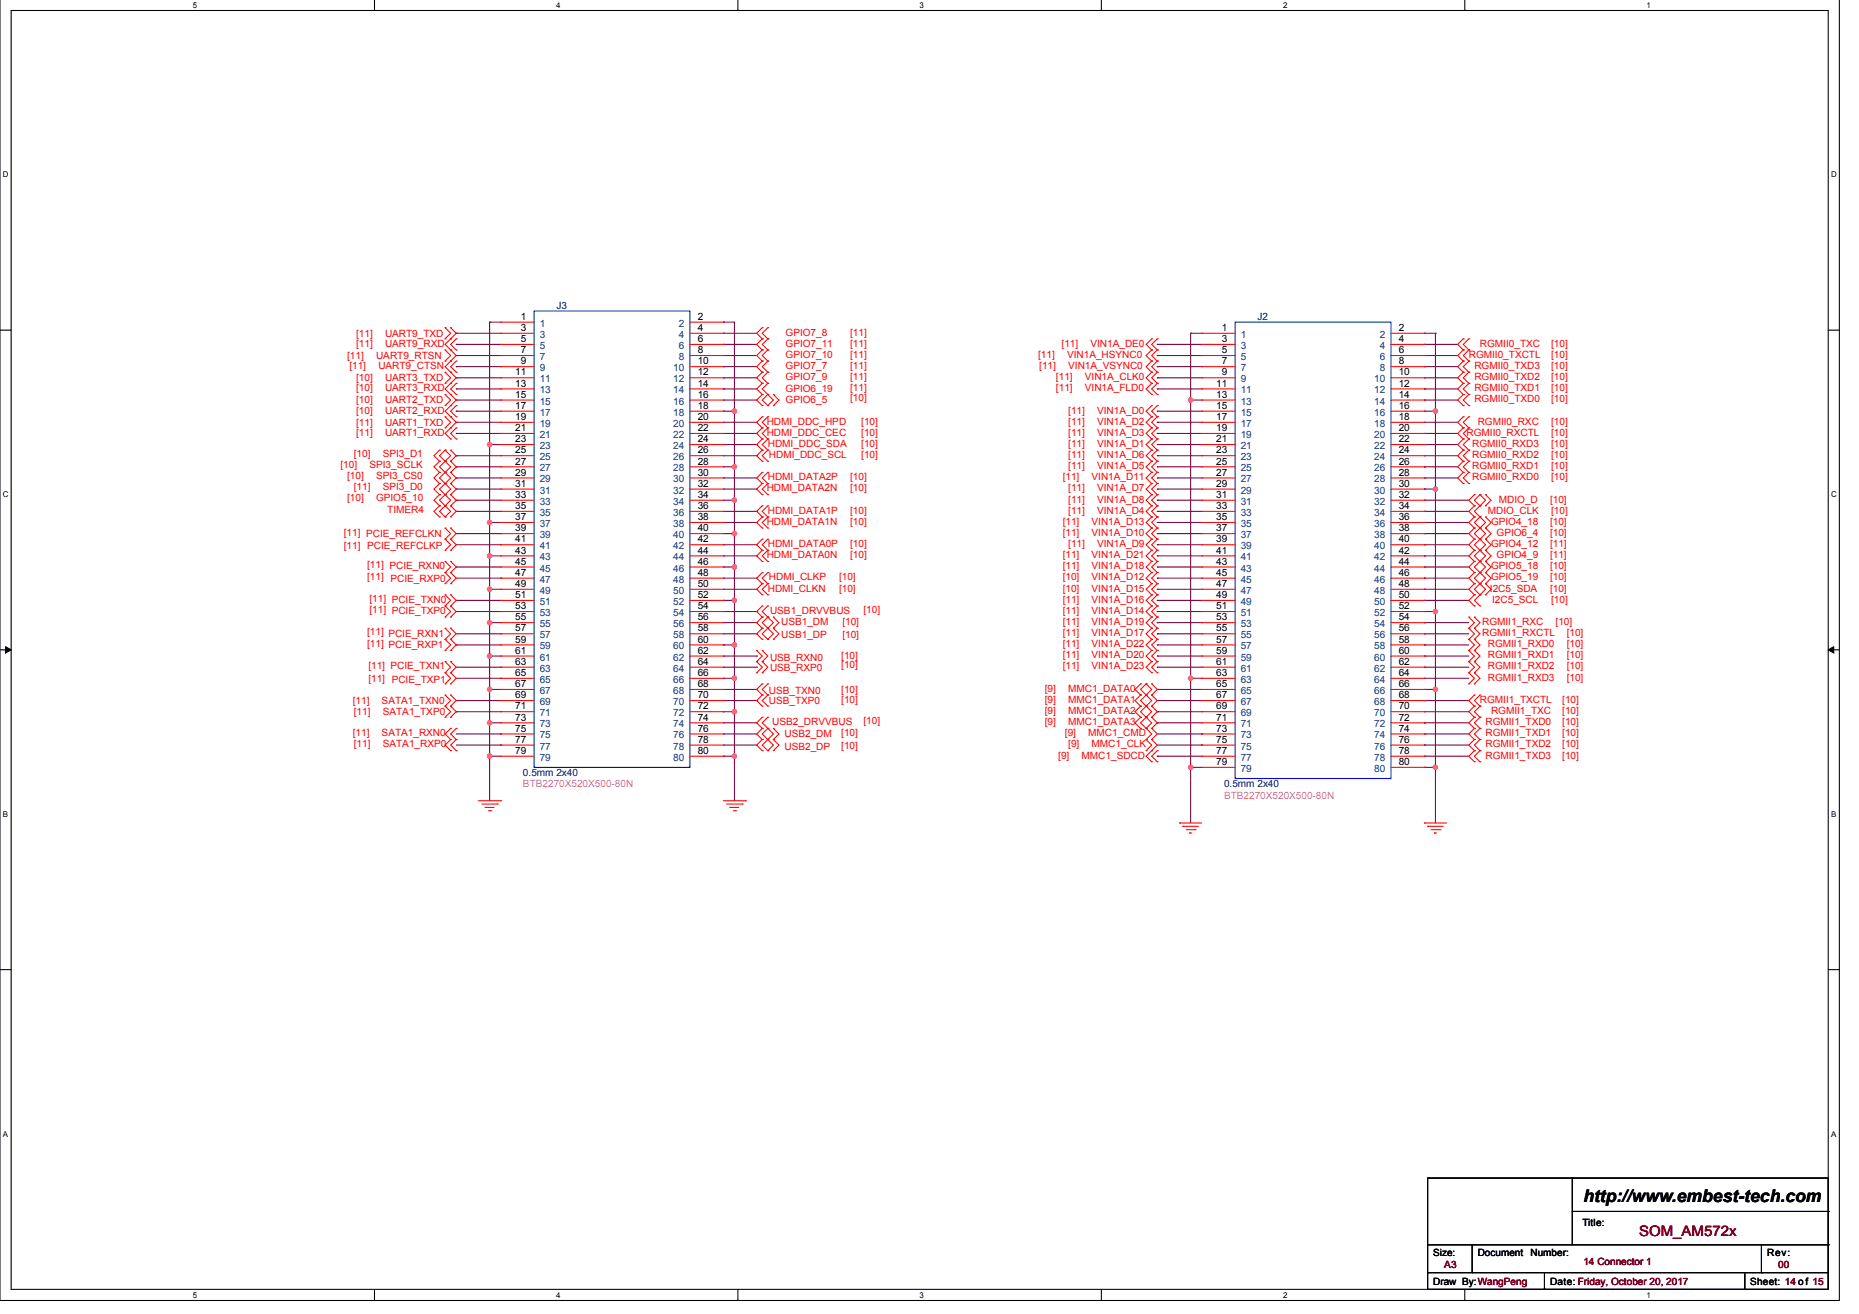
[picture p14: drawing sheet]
<svg xmlns="http://www.w3.org/2000/svg" width="297mm" height="210mm" viewBox="0 0 297 210" stroke-linecap="round" stroke-linejoin="round" font-family="sans-serif">
<defs><g id="words">
<text font-size="2.8" x="253" y="192">http://www.embest-tech.com</text>
<text font-size="2.3" fill="#800000" x="261.9" y="197.4">SOM_AM572x</text>
<g font-size="1.6" fill="#f00">
<text x="56.9" y="53.8">[11]</text>
<text x="61.5" y="53.8">UART9_TXD</text>
<text x="125.5" y="53.6">GPIO7_8</text>
<text x="135.8" y="53.6">[11]</text>
<text x="55.5" y="57.3">[11]</text>
<text x="55.8" y="58.9">[11]</text>
<text x="56.9" y="55.4">[11]</text>
<text x="60.1" y="57.3">UART9_RTSN</text>
<text x="60.5" y="58.9">UART9_CTSN</text>
<text x="61.5" y="55.4">UART9_RXD</text>
<text x="125.5" y="57.2">GPIO7_10</text>
<text x="125.5" y="58.9">GPIO7_7</text>
<text x="125.5" y="55.4">GPIO7_11</text>
<text x="135.8" y="57.2">[11]</text>
<text x="135.8" y="58.9">[11]</text>
<text x="135.8" y="55.4">[11]</text>
<text x="165.9" y="57.2">[11]</text>
<text x="166.1" y="58.9">[11]</text>
<text x="169.6" y="55.4">[11]</text>
<text x="170.5" y="57.2">VIN1A_HSYNC0</text>
<text x="170.7" y="58.9">VIN1A_VSYNC0</text>
<text x="174.2" y="55.4">VIN1A_DE0</text>
<text x="234.7" y="57.2">RGMII0_TXCTL</text>
<text x="235.6" y="58.9">RGMII0_TXD3</text>
<text x="236.5" y="55.4">RGMII0_TXC</text>
<text x="247.9" y="55.4">[10]</text>
<text x="247.9" y="58.9">[10]</text>
<text x="247.9" y="57.2">[10]</text>
<text x="56.9" y="62.5">[10]</text>
<text x="56.9" y="64.5">[10]</text>
<text x="56.9" y="60.9">[10]</text>
<text x="61.5" y="62.5">UART3_RXD</text>
<text x="61.5" y="64.5">UART2_TXD</text>
<text x="61.5" y="60.9">UART3_TXD</text>
<text x="125.5" y="60.7">GPIO7_9</text>
<text x="125.5" y="62.7">GPIO6_19</text>
<text x="125.5" y="64.5">GPIO6_5</text>
<text x="135.8" y="60.7">[11]</text>
<text x="135.8" y="62.5">[11]</text>
<text x="135.8" y="64.1">[10]</text>
<text x="168.7" y="60.7">[11]</text>
<text x="168.7" y="62.5">[11]</text>
<text x="173.4" y="60.7">VIN1A_CLK0</text>
<text x="173.4" y="62.5">VIN1A_FLD0</text>
<text x="235.6" y="60.7">RGMII0_TXD2</text>
<text x="235.6" y="62.5">RGMII0_TXD1</text>
<text x="235.6" y="64.3">RGMII0_TXD0</text>
<text x="247.9" y="60.7">[10]</text>
<text x="247.9" y="62.5">[10]</text>
<text x="247.9" y="64.3">[10]</text>
<text x="56.9" y="69.6">[11]</text>
<text x="56.9" y="66.1">[10]</text>
<text x="56.9" y="68">[11]</text>
<text x="61.5" y="69.6">UART1_RXD</text>
<text x="61.5" y="66.1">UART2_RXD</text>
<text x="61.5" y="68">UART1_TXD</text>
<text x="122.5" y="69.6">HDMI_DDC_CEC</text>
<text x="122.5" y="67.8">HDMI_DDC_HPD</text>
<text x="122.7" y="71.4">HDMI_DDC_SDA</text>
<text x="137.6" y="69.6">[10]</text>
<text x="137.6" y="71.4">[10]</text>
<text x="137.6" y="67.8">[10]</text>
<text x="170.7" y="66.1">[11]</text>
<text x="170.7" y="69.6">[11]</text>
<text x="170.7" y="67.8">[11]</text>
<text x="170.7" y="71.4">[11]</text>
<text x="175.3" y="66.1">VIN1A_D0</text>
<text x="175.3" y="69.6">VIN1A_D3</text>
<text x="175.3" y="67.8">VIN1A_D2</text>
<text x="175.3" y="71.4">VIN1A_D1</text>
<text x="234.3" y="69.6">RGMII0_RXCTL</text>
<text x="235.2" y="71.4">RGMII0_RXD3</text>
<text x="236.1" y="67.8">RGMII0_RXC</text>
<text x="247.9" y="67.8">[10]</text>
<text x="247.9" y="69.6">[10]</text>
<text x="247.9" y="71.4">[10]</text>
<text x="54.4" y="74.8">[10]</text>
<text x="55.5" y="76.5">[10]</text>
<text x="56.5" y="73">[10]</text>
<text x="59" y="74.8">SPI3_SCLK</text>
<text x="60.1" y="76.5">SPI3_CS0</text>
<text x="61.2" y="73">SPI3_D1</text>
<text x="122.7" y="76.7">HDMI_DATA2P</text>
<text x="122.9" y="73.2">HDMI_DDC_SCL</text>
<text x="135.8" y="76.7">[10]</text>
<text x="137.6" y="73.2">[10]</text>
<text x="169.8" y="76.7">[11]</text>
<text x="170.7" y="73.2">[11]</text>
<text x="170.7" y="74.9">[11]</text>
<text x="174.4" y="76.7">VIN1A_D11</text>
<text x="175.3" y="73.2">VIN1A_D6</text>
<text x="175.3" y="74.9">VIN1A_D5</text>
<text x="235.2" y="74.9">RGMII0_RXD1</text>
<text x="235.2" y="73.2">RGMII0_RXD2</text>
<text x="235.2" y="76.7">RGMII0_RXD0</text>
<text x="247.9" y="74.9">[10]</text>
<text x="247.9" y="73.2">[10]</text>
<text x="247.9" y="76.7">[10]</text>
<text x="55.5" y="80.1">[10]</text>
<text x="56.5" y="78.3">[11]</text>
<text x="60.1" y="80.1">GPIO5_10</text>
<text x="61.2" y="78.3">SPI3_D0</text>
<text x="61.9" y="81.9">TIMER4</text>
<text x="122.5" y="78.5">HDMI_DATA2N</text>
<text x="122.5" y="83.8">HDMI_DATA1N</text>
<text x="122.7" y="82.1">HDMI_DATA1P</text>
<text x="135.8" y="82.1">[10]</text>
<text x="135.8" y="78.5">[10]</text>
<text x="135.8" y="83.8">[10]</text>
<text x="169.8" y="83.8">[11]</text>
<text x="170.7" y="82.1">[11]</text>
<text x="170.7" y="80.3">[11]</text>
<text x="170.7" y="78.5">[11]</text>
<text x="174.4" y="83.8">VIN1A_D13</text>
<text x="175.3" y="82.1">VIN1A_D4</text>
<text x="175.3" y="80.3">VIN1A_D8</text>
<text x="175.3" y="78.5">VIN1A_D7</text>
<text x="237.7" y="82.1">MDIO_CLK</text>
<text x="238.3" y="83.8">GPIO4_18</text>
<text x="239.5" y="80.3">MDIO_D</text>
<text x="247.7" y="80.3">[10]</text>
<text x="247.7" y="83.8">[10]</text>
<text x="247.9" y="82.1">[10]</text>
<text x="54.9" y="85.6">[11] PCIE_REFCLKN</text>
<text x="54.9" y="87.7">[11] PCIE_REFCLKP</text>
<text x="122.5" y="89.2">HDMI_DATA0N</text>
<text x="122.7" y="87.4">HDMI_DATA0P</text>
<text x="135.8" y="87.4">[10]</text>
<text x="135.8" y="89.2">[10]</text>
<text x="169.8" y="85.6">[11]</text>
<text x="169.8" y="89.2">[11]</text>
<text x="170.7" y="87.4">[11]</text>
<text x="174.4" y="85.6">VIN1A_D10</text>
<text x="174.4" y="89.2">VIN1A_D21</text>
<text x="175.3" y="87.4">VIN1A_D9</text>
<text x="238.3" y="87.4">GPIO4_12</text>
<text x="239.1" y="89.2">GPIO4_9</text>
<text x="239.1" y="85.6">GPIO6_4</text>
<text x="247.7" y="89.2">[11]</text>
<text x="247.7" y="87.4">[11]</text>
<text x="247.7" y="85.6">[10]</text>
<text x="58.7" y="90.8">[11] PCIE_RXN0</text>
<text x="58.7" y="92.7">[11] PCIE_RXP0</text>
<text x="122.7" y="94.5">HDMI_CLKN</text>
<text x="122.9" y="92.7">HDMI_CLKP</text>
<text x="134.1" y="92.7">[10]</text>
<text x="134.1" y="94.5">[10]</text>
<text x="169.8" y="92.7">[10]</text>
<text x="169.8" y="94.5">[10]</text>
<text x="169.8" y="90.9">[11]</text>
<text x="174.4" y="92.7">VIN1A_D12</text>
<text x="174.4" y="94.5">VIN1A_D15</text>
<text x="174.4" y="90.9">VIN1A_D18</text>
<text x="238.1" y="94.5">I2C5_SDA</text>
<text x="238.3" y="90.9">GPIO5_18</text>
<text x="238.3" y="92.7">GPIO5_19</text>
<text x="247.7" y="90.9">[10]</text>
<text x="247.7" y="92.7">[10]</text>
<text x="247.7" y="94.5">[10]</text>
<text x="58.7" y="101.4">[11] PCIE_RXN1</text>
<text x="59" y="97.9">[11] PCIE_TXP0</text>
<text x="59" y="96.1">[11] PCIE_TXN0</text>
<text x="123" y="98.1">USB1_DRVVBUS</text>
<text x="124.8" y="102">USB1_DP</text>
<text x="124.8" y="99.8">USB1_DM</text>
<text x="134.6" y="102">[10]</text>
<text x="134.6" y="99.8">[10]</text>
<text x="138" y="97.9">[10]</text>
<text x="169.8" y="98.1">[11]</text>
<text x="169.8" y="96.3">[11]</text>
<text x="169.8" y="101.6">[11]</text>
<text x="169.8" y="99.8">[11]</text>
<text x="174.4" y="98.1">VIN1A_D14</text>
<text x="174.4" y="96.3">VIN1A_D16</text>
<text x="174.4" y="101.6">VIN1A_D17</text>
<text x="174.4" y="99.8">VIN1A_D19</text>
<text x="236.8" y="101.6">RGMII1_RXCTL</text>
<text x="236.8" y="99.8">RGMII1_RXC</text>
<text x="238.4" y="96.3">I2C5_SCL</text>
<text x="247.9" y="96.3">[10]</text>
<text x="248.6" y="99.8">[10]</text>
<text x="250.3" y="101.6">[10]</text>
<text x="58.7" y="103.4">[11] PCIE_RXP1</text>
<text x="58.9" y="106.9">[11] PCIE_TXN1</text>
<text x="123" y="107.1">USB_RXP0</text>
<text x="123" y="105.5">USB_RXN0</text>
<text x="134.4" y="106.8">[10]</text>
<text x="134.4" y="105.4">[10]</text>
<text x="169.8" y="105.2">[11]</text>
<text x="169.8" y="106.9">[11]</text>
<text x="169.8" y="103.4">[11]</text>
<text x="174.4" y="105.2">VIN1A_D20</text>
<text x="174.4" y="106.9">VIN1A_D23</text>
<text x="174.4" y="103.4">VIN1A_D22</text>
<text x="237.7" y="106.9">RGMII1_RXD2</text>
<text x="237.7" y="103.4">RGMII1_RXD0</text>
<text x="237.7" y="105.2">RGMII1_RXD1</text>
<text x="250.3" y="106.9">[10]</text>
<text x="250.3" y="103.4">[10]</text>
<text x="250.3" y="105.2">[10]</text>
<text x="56.4" y="112.5">[11]</text>
<text x="58.9" y="108.9">[11] PCIE_TXP1</text>
<text x="61" y="112.5">SATA1_TXN0</text>
<text x="122.9" y="112.5">USB_TXP0</text>
<text x="122.9" y="110.9">USB_TXN0</text>
<text x="134.4" y="112.3">[10]</text>
<text x="134.4" y="110.7">[10]</text>
<text x="167" y="110.5">[9]</text>
<text x="167" y="112.3">[9]</text>
<text x="170.7" y="110.5">MMC1_DATA0</text>
<text x="170.7" y="112.3">MMC1_DATA1</text>
<text x="236.5" y="112.3">RGMII1_TXCTL</text>
<text x="237.7" y="108.7">RGMII1_RXD3</text>
<text x="249.6" y="112.3">[10]</text>
<text x="250.3" y="108.7">[10]</text>
<text x="56.4" y="117.6">[11]</text>
<text x="56.5" y="119.4">[11]</text>
<text x="56.5" y="114.2">[11]</text>
<text x="61" y="117.6">SATA1_RXN0</text>
<text x="61.2" y="119.4">SATA1_RXP0</text>
<text x="61.2" y="114.2">SATA1_TXP0</text>
<text x="123.4" y="115.8">USB2_DRVVBUS</text>
<text x="125.3" y="119.8">USB2_DP</text>
<text x="125.3" y="117.8">USB2_DM</text>
<text x="134.4" y="119.6">[10]</text>
<text x="134.4" y="117.6">[10]</text>
<text x="138" y="115.7">[10]</text>
<text x="167" y="115.8">[9]</text>
<text x="167" y="114.1">[9]</text>
<text x="170.2" y="117.6">[9]</text>
<text x="170.7" y="119.4">[9]</text>
<text x="170.7" y="115.8">MMC1_DATA3</text>
<text x="170.7" y="114.1">MMC1_DATA2</text>
<text x="173.9" y="117.6">MMC1_CMD</text>
<text x="174.4" y="119.4">MMC1_CLK</text>
<text x="237.4" y="117.6">RGMII1_TXD1</text>
<text x="237.4" y="115.8">RGMII1_TXD0</text>
<text x="237.4" y="119.4">RGMII1_TXD2</text>
<text x="238.3" y="114.1">RGMII1_TXC</text>
<text x="249.6" y="117.6">[10]</text>
<text x="249.6" y="114.1">[10]</text>
<text x="249.6" y="115.8">[10]</text>
<text x="249.6" y="119.4">[10]</text>
<text x="169.1" y="121.2">[9]</text>
<text x="172.8" y="121.2">MMC1_SDCD</text>
<text x="237.4" y="121.2">RGMII1_TXD3</text>
<text x="249.6" y="121.2">[10]</text>
</g>
<g font-size="1.6">
<text x="83.2" y="51.1">1</text>
<text x="83.2" y="52.9">3</text>
<text x="111.5" y="51.1">2</text>
<text x="111.5" y="52.9">4</text>
<text x="195.2" y="52.9">1</text>
<text x="223.5" y="52.9">2</text>
<text x="82.3" y="60">11</text>
<text x="83.2" y="54.6">5</text>
<text x="83.2" y="56.4">7</text>
<text x="83.2" y="58.2">9</text>
<text x="111.5" y="54.6">6</text>
<text x="111.5" y="56.4">8</text>
<text x="111.5" y="58.2">10</text>
<text x="111.5" y="60">12</text>
<text x="195.2" y="54.6">3</text>
<text x="195.2" y="56.4">5</text>
<text x="195.2" y="58.2">7</text>
<text x="195.2" y="60">9</text>
<text x="223.5" y="54.6">4</text>
<text x="223.5" y="56.4">6</text>
<text x="223.5" y="58.2">8</text>
<text x="223.5" y="60">10</text>
<text x="82.3" y="61.8">13</text>
<text x="82.3" y="63.5">15</text>
<text x="82.3" y="65.3">17</text>
<text x="111.5" y="61.8">14</text>
<text x="111.5" y="63.5">16</text>
<text x="111.5" y="65.3">18</text>
<text x="194.3" y="61.8">11</text>
<text x="194.3" y="63.5">13</text>
<text x="194.3" y="65.3">15</text>
<text x="223.5" y="61.8">12</text>
<text x="223.5" y="63.5">14</text>
<text x="223.5" y="65.3">16</text>
<text x="82.3" y="67.1">19</text>
<text x="82.3" y="68.9">21</text>
<text x="82.3" y="70.6">23</text>
<text x="111.5" y="67.1">20</text>
<text x="111.5" y="68.9">22</text>
<text x="111.5" y="70.6">24</text>
<text x="194.3" y="67.1">17</text>
<text x="194.3" y="68.9">19</text>
<text x="194.3" y="70.6">21</text>
<text x="223.5" y="67.1">18</text>
<text x="223.5" y="68.9">20</text>
<text x="223.5" y="70.6">22</text>
<text x="82.3" y="72.4">25</text>
<text x="82.3" y="74.2">27</text>
<text x="82.3" y="76">29</text>
<text x="82.3" y="77.8">31</text>
<text x="111.5" y="72.4">26</text>
<text x="111.5" y="74.2">28</text>
<text x="111.5" y="76">30</text>
<text x="111.5" y="77.8">32</text>
<text x="194.3" y="72.4">23</text>
<text x="194.3" y="74.2">25</text>
<text x="194.3" y="76">27</text>
<text x="194.3" y="77.8">29</text>
<text x="223.5" y="72.4">24</text>
<text x="223.5" y="74.2">26</text>
<text x="223.5" y="76">28</text>
<text x="223.5" y="77.8">30</text>
<text x="82.3" y="79.5">33</text>
<text x="82.3" y="81.3">35</text>
<text x="82.3" y="83.1">37</text>
<text x="111.5" y="79.5">34</text>
<text x="111.5" y="81.3">36</text>
<text x="111.5" y="83.1">38</text>
<text x="194.3" y="79.5">31</text>
<text x="194.3" y="81.3">33</text>
<text x="194.3" y="83.1">35</text>
<text x="223.5" y="79.5">32</text>
<text x="223.5" y="81.3">34</text>
<text x="223.5" y="83.1">36</text>
<text x="82.3" y="84.9">39</text>
<text x="82.3" y="86.6">41</text>
<text x="82.3" y="88.4">43</text>
<text x="111.5" y="84.9">40</text>
<text x="111.5" y="86.6">42</text>
<text x="111.5" y="88.4">44</text>
<text x="194.3" y="84.9">37</text>
<text x="194.3" y="86.6">39</text>
<text x="194.3" y="88.4">41</text>
<text x="223.5" y="84.9">38</text>
<text x="223.5" y="86.6">40</text>
<text x="223.5" y="88.4">42</text>
<text x="82.3" y="90.2">45</text>
<text x="82.3" y="92">47</text>
<text x="82.3" y="93.8">49</text>
<text x="82.3" y="95.5">51</text>
<text x="111.5" y="90.2">46</text>
<text x="111.5" y="92">48</text>
<text x="111.5" y="93.8">50</text>
<text x="111.5" y="95.5">52</text>
<text x="194.3" y="90.2">43</text>
<text x="194.3" y="92">45</text>
<text x="194.3" y="93.8">47</text>
<text x="194.3" y="95.5">49</text>
<text x="223.5" y="90.2">44</text>
<text x="223.5" y="92">46</text>
<text x="223.5" y="93.8">48</text>
<text x="223.5" y="95.5">50</text>
<text x="82.3" y="97.3">53</text>
<text x="82.3" y="99.1">55</text>
<text x="82.3" y="100.9">57</text>
<text x="111.5" y="97.3">54</text>
<text x="111.5" y="99.1">56</text>
<text x="111.5" y="100.9">58</text>
<text x="194.3" y="97.3">51</text>
<text x="194.3" y="99.1">53</text>
<text x="194.3" y="100.9">55</text>
<text x="223.5" y="97.3">52</text>
<text x="223.5" y="99.1">54</text>
<text x="223.5" y="100.9">56</text>
<text x="82.3" y="102.7">59</text>
<text x="82.3" y="104.4">61</text>
<text x="82.3" y="106.2">63</text>
<text x="82.3" y="108">65</text>
<text x="111.5" y="102.7">60</text>
<text x="111.5" y="104.4">62</text>
<text x="111.5" y="106.2">64</text>
<text x="111.5" y="108">66</text>
<text x="194.3" y="102.7">57</text>
<text x="194.3" y="104.4">59</text>
<text x="194.3" y="106.2">61</text>
<text x="194.3" y="108">63</text>
<text x="223.5" y="102.7">58</text>
<text x="223.5" y="104.4">60</text>
<text x="223.5" y="106.2">62</text>
<text x="223.5" y="108">64</text>
<text x="82.3" y="109.8">67</text>
<text x="82.3" y="111.5">69</text>
<text x="82.3" y="113.3">71</text>
<text x="111.5" y="109.8">68</text>
<text x="111.5" y="111.5">70</text>
<text x="111.5" y="113.3">72</text>
<text x="194.3" y="109.8">65</text>
<text x="194.3" y="111.5">67</text>
<text x="194.3" y="113.3">69</text>
<text x="223.5" y="109.8">66</text>
<text x="223.5" y="111.5">68</text>
<text x="223.5" y="113.3">70</text>
<text x="82.3" y="115.1">73</text>
<text x="82.3" y="116.9">75</text>
<text x="82.3" y="118.7">77</text>
<text x="111.5" y="115.1">74</text>
<text x="111.5" y="116.9">76</text>
<text x="111.5" y="118.7">78</text>
<text x="194.3" y="115.1">71</text>
<text x="194.3" y="116.9">73</text>
<text x="194.3" y="118.7">75</text>
<text x="223.5" y="115.1">72</text>
<text x="223.5" y="116.9">74</text>
<text x="223.5" y="118.7">76</text>
<text x="82.3" y="120.4">79</text>
<text x="111.5" y="120.4">80</text>
<text x="194.3" y="120.4">77</text>
<text x="194.3" y="122.2">79</text>
<text x="223.5" y="120.4">78</text>
<text x="223.5" y="122.2">80</text>
<text x="252.8" y="195.8">Title:</text>
<text x="229" y="200.6">Size:</text>
<text x="236.1" y="200.7">Document</text>
<text x="244.6" y="200.7">Number:</text>
<text x="282.3" y="200.7">Rev:</text>
<text x="229" y="205.3">Draw By:WangPeng</text>
<text x="247.7" y="205.3">Date: Friday, October 20, 2017</text>
<text x="279.7" y="205.3">Sheet: 14 of 15</text>
</g>
<g font-size="1.6" fill="#004080">
<text x="86.2" y="52.2">1</text>
<text x="86.2" y="54">3</text>
<text x="108.5" y="52.2">2</text>
<text x="108.5" y="54">4</text>
<text x="198.2" y="54">1</text>
<text x="220.5" y="54">2</text>
<text x="86.2" y="55.7">5</text>
<text x="86.2" y="57.5">7</text>
<text x="86.2" y="59.3">9</text>
<text x="107.6" y="59.3">10</text>
<text x="108.5" y="55.7">6</text>
<text x="108.5" y="57.5">8</text>
<text x="198.2" y="55.7">3</text>
<text x="198.2" y="57.5">5</text>
<text x="198.2" y="59.3">7</text>
<text x="220.5" y="55.7">4</text>
<text x="220.5" y="57.5">6</text>
<text x="220.5" y="59.3">8</text>
<text x="86.2" y="61.1">11</text>
<text x="86.2" y="62.8">13</text>
<text x="86.2" y="64.6">15</text>
<text x="107.6" y="61.1">12</text>
<text x="107.6" y="62.8">14</text>
<text x="107.6" y="64.6">16</text>
<text x="198.2" y="61.1">9</text>
<text x="198.2" y="62.8">11</text>
<text x="198.2" y="64.6">13</text>
<text x="219.6" y="61.1">10</text>
<text x="219.6" y="62.8">12</text>
<text x="219.6" y="64.6">14</text>
<text x="86.2" y="66.4">17</text>
<text x="86.2" y="68.2">19</text>
<text x="86.2" y="70">21</text>
<text x="86.2" y="71.7">23</text>
<text x="107.6" y="66.4">18</text>
<text x="107.6" y="68.2">20</text>
<text x="107.6" y="70">22</text>
<text x="107.6" y="71.7">24</text>
<text x="198.2" y="66.4">15</text>
<text x="198.2" y="68.2">17</text>
<text x="198.2" y="70">19</text>
<text x="198.2" y="71.7">21</text>
<text x="219.6" y="66.4">16</text>
<text x="219.6" y="68.2">18</text>
<text x="219.6" y="70">20</text>
<text x="219.6" y="71.7">22</text>
<text x="86.2" y="73.5">25</text>
<text x="86.2" y="75.3">27</text>
<text x="86.2" y="77.1">29</text>
<text x="107.6" y="73.5">26</text>
<text x="107.6" y="75.3">28</text>
<text x="107.6" y="77.1">30</text>
<text x="198.2" y="73.5">23</text>
<text x="198.2" y="75.3">25</text>
<text x="198.2" y="77.1">27</text>
<text x="219.6" y="73.5">24</text>
<text x="219.6" y="75.3">26</text>
<text x="219.6" y="77.1">28</text>
<text x="86.2" y="78.8">31</text>
<text x="86.2" y="80.6">33</text>
<text x="86.2" y="82.4">35</text>
<text x="107.6" y="78.8">32</text>
<text x="107.6" y="80.6">34</text>
<text x="107.6" y="82.4">36</text>
<text x="198.2" y="78.8">29</text>
<text x="198.2" y="80.6">31</text>
<text x="198.2" y="82.4">33</text>
<text x="219.6" y="78.8">30</text>
<text x="219.6" y="80.6">32</text>
<text x="219.6" y="82.4">34</text>
<text x="86.2" y="84.2">37</text>
<text x="86.2" y="86">39</text>
<text x="86.2" y="87.7">41</text>
<text x="86.2" y="89.5">43</text>
<text x="107.6" y="84.2">38</text>
<text x="107.6" y="86">40</text>
<text x="107.6" y="87.7">42</text>
<text x="107.6" y="89.5">44</text>
<text x="198.2" y="84.2">35</text>
<text x="198.2" y="86">37</text>
<text x="198.2" y="87.7">39</text>
<text x="198.2" y="89.5">41</text>
<text x="219.6" y="84.2">36</text>
<text x="219.6" y="86">38</text>
<text x="219.6" y="87.7">40</text>
<text x="219.6" y="89.5">42</text>
<text x="86.2" y="91.3">45</text>
<text x="86.2" y="93.1">47</text>
<text x="86.2" y="94.9">49</text>
<text x="107.6" y="91.3">46</text>
<text x="107.6" y="93.1">48</text>
<text x="107.6" y="94.9">50</text>
<text x="198.2" y="91.3">43</text>
<text x="198.2" y="93.1">45</text>
<text x="198.2" y="94.9">47</text>
<text x="219.6" y="91.3">44</text>
<text x="219.6" y="93.1">46</text>
<text x="219.6" y="94.9">48</text>
<text x="86.2" y="96.6">51</text>
<text x="86.2" y="98.4">53</text>
<text x="86.2" y="100.2">55</text>
<text x="86.2" y="102">57</text>
<text x="107.6" y="96.6">52</text>
<text x="107.6" y="98.4">54</text>
<text x="107.6" y="100.2">56</text>
<text x="107.6" y="102">58</text>
<text x="198.2" y="96.6">49</text>
<text x="198.2" y="98.4">51</text>
<text x="198.2" y="100.2">53</text>
<text x="198.2" y="102">55</text>
<text x="219.6" y="96.6">50</text>
<text x="219.6" y="98.4">52</text>
<text x="219.6" y="100.2">54</text>
<text x="219.6" y="102">56</text>
<text x="86.2" y="103.7">59</text>
<text x="86.2" y="105.5">61</text>
<text x="86.2" y="107.3">63</text>
<text x="107.6" y="103.7">60</text>
<text x="107.6" y="105.5">62</text>
<text x="107.6" y="107.3">64</text>
<text x="198.2" y="103.7">57</text>
<text x="198.2" y="105.5">59</text>
<text x="198.2" y="107.3">61</text>
<text x="219.6" y="103.7">58</text>
<text x="219.6" y="105.5">60</text>
<text x="219.6" y="107.3">62</text>
<text x="86.2" y="109.1">65</text>
<text x="86.2" y="110.9">67</text>
<text x="86.2" y="112.6">69</text>
<text x="107.6" y="109.1">66</text>
<text x="107.6" y="110.9">68</text>
<text x="107.6" y="112.6">70</text>
<text x="198.2" y="109.1">63</text>
<text x="198.2" y="110.9">65</text>
<text x="198.2" y="112.6">67</text>
<text x="219.6" y="109.1">64</text>
<text x="219.6" y="110.9">66</text>
<text x="219.6" y="112.6">68</text>
<text x="86.2" y="114.4">71</text>
<text x="86.2" y="116.2">73</text>
<text x="86.2" y="118">75</text>
<text x="86.2" y="119.7">77</text>
<text x="107.6" y="114.4">72</text>
<text x="107.6" y="116.2">74</text>
<text x="107.6" y="118">76</text>
<text x="107.6" y="119.7">78</text>
<text x="198.2" y="114.4">69</text>
<text x="198.2" y="116.2">71</text>
<text x="198.2" y="118">73</text>
<text x="198.2" y="119.7">75</text>
<text x="219.6" y="114.4">70</text>
<text x="219.6" y="116.2">72</text>
<text x="219.6" y="118">74</text>
<text x="219.6" y="119.7">76</text>
<text x="86.2" y="121.5">79</text>
<text x="107.6" y="121.5">80</text>
<text x="198.2" y="121.5">77</text>
<text x="198.2" y="123.3">79</text>
<text x="219.6" y="121.5">78</text>
<text x="219.6" y="123.3">80</text>
</g>
<g font-size="1.6" fill="#000080">
<text x="88.9" y="49.3">J3</text>
<text x="200.9" y="51.1">J2</text>
<text x="83.6" y="124">0.5mm 2x40</text>
<text x="195.6" y="125.8">0.5mm 2x40</text>
</g>
<g font-size="1.6" fill="#f0f">
<text x="83.6" y="125.8">BTB2270X520X500-80N</text>
<text x="195.6" y="127.6">BTB2270X520X500-80N</text>
</g>
<g font-size="1.6" fill="#800000">
<text x="230.8" y="202.6">A3</text>
<text x="253" y="202.1">14 Connector 1</text>
<text x="284.1" y="202.6">00</text>
</g>
<g font-size="1.3">
<text x="30.8" y="1.2">5</text>
<text x="88.9" y="1.2">4</text>
<text x="146.9" y="1.2">3</text>
<text x="205" y="1.2">2</text>
<text x="263.1" y="1.2">1</text>
<text x=".4" y="28.3">D</text>
<text x="292.6" y="28.3">D</text>
<text x=".4" y="79.4">C</text>
<text x="292.6" y="79.4">C</text>
<text x=".4" y="130.5">B</text>
<text x="292.6" y="130.5">B</text>
<text x=".4" y="181.6">A</text>
<text x="292.6" y="181.6">A</text>
<text x="30.8" y="207.3">5</text>
<text x="88.9" y="207.3">4</text>
<text x="146.9" y="207.3">3</text>
<text x="205" y="207.3">2</text>
<text x="263.1" y="207.3">1</text>
</g>
</g></defs>
<path d="M0 -.1v207.8h293.9v-207.8M1.8 1.7h290.3v204.3h-290.3z" fill="none" stroke="#000" stroke-width=".17"/>
<g fill="#fff">
<path d="M30.8 .1h.7v1.4h-.7z"/>
<path d="M30.8 206.1h.7v1.5h-.7z"/>
</g>
<path d="M59.8 -.1v1.8M59.8 206v1.7" fill="none" stroke="#000" stroke-width=".17"/>
<g fill="#fff">
<path d="M88.9 .1h.7v1.4h-.7z"/>
<path d="M88.9 206.1h.7v1.5h-.7z"/>
</g>
<path d="M117.9 -.1v1.8M117.9 206v1.7" fill="none" stroke="#000" stroke-width=".17"/>
<g fill="#fff">
<path d="M146.9 .1h.7v1.4h-.7z"/>
<path d="M146.9 206.1h.7v1.5h-.7z"/>
</g>
<path d="M176 -.1v1.8M176 206v1.7" fill="none" stroke="#000" stroke-width=".17"/>
<g fill="#fff">
<path d="M205 .1h.7v1.4h-.7z"/>
<path d="M205 206.1h.7v1.5h-.7z"/>
</g>
<path d="M234.1 -.1v1.8M234.1 206v1.7" fill="none" stroke="#000" stroke-width=".17"/>
<g fill="#fff">
<path d="M263.1 .1h.7v1.4h-.7z"/>
<path d="M263.1 206.1h.7v1.5h-.7z"/>
<path d="M.4 27.2h1v1.4h-1z"/>
<path d="M292.6 27.2h.9v1.4h-.9z"/>
<path d="M.4 78.3h1v1.4h-1z"/>
<path d="M292.6 78.3h.9v1.4h-.9z"/>
</g>
<path d="M0 52.7h1.8M292.1 52.7h1.8" fill="none" stroke="#000" stroke-width=".17"/>
<g fill="#fff">
<path d="M.4 129.3h.9v1.5h-.9z"/>
<path d="M292.6 129.3h.8v1.5h-.8z"/>
</g>
<path d="M0 103.8h1.8M292.1 103.8h1.8" fill="none" stroke="#000" stroke-width=".17"/>
<path d="M.9 103.3l.9 .5-.9 .5zM292.1 103.8l.9-.5v1z" fill="#000" stroke="#000" stroke-width=".16"/>
<g fill="#fff">
<path d="M.4 180.4h.9v1.4h-.9z"/>
<path d="M292.6 180.4h.8v1.4h-.8z"/>
</g>
<g fill="none" stroke="#000" stroke-width=".17">
<path d="M0 154.9h1.8M292.1 154.9h1.8M228.1 188.2h64v17.8h-64zM228.1 198.9h64M235.2 198.9v4.4M251.2 188.2h.1M251.2 188.2v10.7M251.2 193.5h40.9M281.5 198.9v4.4M292.1 198.9h.1M292.1 193.5h.1M228.1 203.3h.1"/>
<path d="M228.1 203.3h64M235.2 203.3h.1M246.8 206h.1M246.8 203.3v2.7M278.8 206h.1M278.8 203.3v2.7M281.5 203.3h.1"/>
</g>
<g fill="none" stroke="#800040" stroke-width=".17">
<path d="M72.9 58.6h.1M72.9 55h.1M72.9 56.8h.1M72.9 53.2h.1M72.9 56.8h7.1M72.9 58.6h7.1M72.9 55h7.1M72.9 53.2h7.1M78.2 51.5h.1M78.2 51.5v76.4M78.2 51.5h1.8M115.6 55h.1"/>
<path d="M115.6 56.8h.1M115.6 53.2h.1M115.6 58.6h.1M115.6 51.5h.1M115.6 56.8h5.3M115.6 58.6h5.3M115.6 55h5.3M115.6 53.2h5.3M115.6 51.5h1.7v76.4M184.9 55h.1M184.9 56.8h.1M184.9 58.6h.1"/>
<path d="M184.9 56.8h7.1M184.9 58.6h7.1M184.9 55h7.1M190.2 53.2h.1M190.2 53.2h1.8M190.2 53.2v78.3M227.6 56.8h.1M227.6 58.6h.1M227.6 55h.1M227.6 53.2h.1M227.6 56.8h5.3M227.6 58.6h5.3"/>
<path d="M227.6 55h5.3M227.6 53.2h1.8M229.4 53.2h.1M229.4 53.2v78.3M72.9 65.7h.1M72.9 72.8h.1M72.9 76.4h.1M72.9 74.6h.1M72.9 60.3h.1M72.9 63.9h.1M72.9 62.1h.1M72.9 79.9h.1"/>
<path d="M72.9 67.5h.1M72.9 78.1h.1M72.9 69.2h.1M72.9 60.3h7.1M72.9 62.1h7.1M72.9 78.1h7.1M72.9 69.2h7.1M72.9 67.5h7.1M72.9 72.8h7.1M72.9 63.9h7.1M72.9 65.7h7.1M72.9 74.6h7.1"/>
<path d="M72.9 76.4h7.1M72.9 79.9h7.1M78.2 71h.1M78.2 71h1.8M115.6 62.1h.1M115.6 60.3h.1M115.6 65.7h.1M115.6 60.3h5.3M115.6 62.1h5.3M115.6 78.1h5.3M115.6 69.2h5.3M115.6 67.5h5.3"/>
<path d="M115.6 72.8h5.3M115.6 71h5.3M115.6 63.9h5.3M115.6 65.7h1.7M115.6 74.6h1.7M115.6 76.4h5.3M115.6 79.9h1.7M117.3 79.9h.1M117.3 74.6h.1M117.3 65.7h.1M120.9 63.9h.1M120.9 72.8h.1"/>
<path d="M120.9 69.2h.1M120.9 78.1h.1M120.9 67.5h.1M120.9 71h.1M120.9 76.4h.1M184.9 72.8h.1M184.9 71h.1M184.9 65.7h.1M184.9 60.3h.1M184.9 62.1h.1M184.9 74.6h.1M184.9 76.4h.1"/>
<path d="M184.9 79.9h.1M184.9 78.1h.1M184.9 69.2h.1M184.9 67.5h.1M184.9 60.3h7.1M184.9 62.1h7.1M184.9 78.1h7.1M184.9 69.2h7.1M184.9 67.5h7.1M184.9 72.8h7.1M184.9 71h7.1M184.9 65.7h7.1"/>
<path d="M184.9 74.6h7.1M184.9 76.4h7.1M184.9 79.9h7.1M190.2 63.9h.1M190.2 63.9h1.8M227.6 60.3h.1M227.6 62.1h.1M227.6 78.1h.1M227.6 69.2h.1M227.6 67.5h.1M227.6 72.8h.1M227.6 71h.1"/>
<path d="M227.6 63.9h.1M227.6 65.7h.1M227.6 74.6h.1M227.6 76.4h.1M227.6 79.9h.1M227.6 60.3h5.3M227.6 62.1h5.3M227.6 78.1h1.8M227.6 69.2h5.3M227.6 67.5h5.3M227.6 72.8h5.3M227.6 71h5.3"/>
<path d="M227.6 63.9h5.3M227.6 65.7h1.8M227.6 74.6h5.3M227.6 76.4h5.3M227.6 79.9h7.1M229.4 78.1h.1M229.4 65.7h.1M72.9 90.6h.1M72.9 95.9h.1M72.9 81.7h.1M72.9 90.6h7.1M72.9 92.4h7.1"/>
<path d="M72.9 81.7h7.1M72.9 95.9h7.1M72.9 97.7h7.1M72.9 85.2h7.1M72.9 87h7.1M78.2 99.5h.1M78.2 88.8h.1M78.2 94.1h.1M78.2 83.5h.1M78.2 83.5h1.8M78.2 88.8h1.8M78.2 94.1h1.8"/>
<path d="M78.2 99.5h1.8M80 97.7h.1M80 85.2h.1M80 92.4h.1M80 87h.1M115.6 95.9h.1M115.6 83.5h5.3M115.6 90.6h1.7M115.6 88.8h5.3M115.6 94.1h5.3M115.6 92.4h5.3M115.6 81.7h5.3"/>
<path d="M115.6 95.9h1.7M115.6 97.7h5.3M115.6 85.2h1.7M115.6 87h5.3M115.6 99.5h5.3M117.3 90.6h.1M117.3 85.2h.1M117.3 95.9h.1M120.9 94.1h.1M120.9 88.8h.1M120.9 83.5h.1M120.9 99.5h.1"/>
<path d="M120.9 87h.1M120.9 81.7h.1M120.9 92.4h.1M120.9 97.7h.1M184.9 81.7h.1M184.9 83.5h.1M184.9 85.2h.1M184.9 87h.1M184.9 90.6h.1M184.9 88.8h.1M184.9 94.1h.1M184.9 92.4h.1"/>
<path d="M184.9 99.5h.1M184.9 95.9h.1M184.9 97.7h.1M184.9 83.5h7.1M184.9 90.6h7.1M184.9 88.8h7.1M184.9 94.1h7.1M184.9 92.4h7.1M184.9 81.7h7.1M184.9 95.9h7.1M184.9 97.7h7.1M184.9 85.2h7.1"/>
<path d="M184.9 87h7.1M184.9 99.5h7.1M227.6 83.5h.1M227.6 90.6h.1M227.6 88.8h.1M227.6 94.1h.1M227.6 92.4h.1M227.6 81.7h.1M227.6 95.9h.1M227.6 97.7h.1M227.6 85.2h.1M227.6 87h.1"/>
<path d="M227.6 99.5h.1M227.6 83.5h7.1M227.6 90.6h7.1M227.6 88.8h7.1M227.6 94.1h7.1M227.6 92.4h7.1M227.6 81.7h7.1M227.6 95.9h7.1M227.6 97.7h1.8M227.6 85.2h7.1M227.6 87h7.1M227.6 99.5h7.1"/>
<path d="M229.4 97.7h.1M72.9 113.7h.1M72.9 103h.1M72.9 101.2h7.1M72.9 111.9h7.1M72.9 113.7h7.1M72.9 103h7.1M72.9 117.2h7.1M72.9 119h7.1M72.9 106.6h7.1M72.9 108.4h7.1M78.2 115.5h.1"/>
<path d="M78.2 104.8h.1M78.2 110.1h.1M78.2 110.1h1.8M78.2 115.5h1.8M78.2 104.8h1.8M80 101.2h.1M80 106.6h.1M80 111.9h.1M80 117.2h.1M80 119h.1M80 108.4h.1M115.6 103h.1"/>
<path d="M115.6 108.4h.1M115.6 113.7h.1M115.6 101.2h5.3M115.6 111.9h5.3M115.6 110.1h5.3M115.6 115.5h5.3M115.6 113.7h1.7M115.6 104.8h5.3M115.6 103h1.7M115.6 117.2h5.3M115.6 119h5.3M115.6 106.6h5.3"/>
<path d="M115.6 108.4h1.7M117.3 103h.1M117.3 108.4h.1M117.3 113.7h.1M120.9 101.2h.1M120.9 104.8h.1M120.9 110.1h.1M120.9 115.5h.1M120.9 119h.1M120.9 106.6h.1M120.9 111.9h.1M120.9 117.2h.1"/>
<path d="M184.9 101.2h.1M184.9 111.9h.1M184.9 110.1h.1M184.9 115.5h.1M184.9 113.7h.1M184.9 104.8h.1M184.9 103h.1M184.9 106.6h.1M184.9 101.2h7.1M184.9 111.9h7.1M184.9 110.1h7.1M184.9 115.5h7.1"/>
<path d="M184.9 113.7h7.1M184.9 104.8h7.1M184.9 103h7.1M184.9 117.2h7.1M184.9 119h7.1M184.9 106.6h7.1M190.2 108.4h.1M190.2 108.4h1.8M192 117.2h.1M192 119h.1M227.6 119h.1M227.6 101.2h.1"/>
<path d="M227.6 103h.1M227.6 104.8h.1M227.6 113.7h.1M227.6 115.5h.1M227.6 111.9h.1M227.6 108.4h.1M227.6 106.6h.1M227.6 117.2h.1M227.6 110.1h.1M227.6 101.2h7.1M227.6 111.9h7.1M227.6 110.1h1.8"/>
<path d="M227.6 115.5h7.1M227.6 113.7h7.1M227.6 104.8h7.1M227.6 103h7.1M227.6 117.2h7.1M227.6 119h7.1M227.6 106.6h7.1M227.6 108.4h7.1M229.4 110.1h.1M78.2 120.8h.1M78.2 120.8h1.8M115.6 120.8h.1"/>
<path d="M115.6 120.8h1.7M117.3 120.8h.1M184.9 120.8h.1M184.9 120.8h7.1M190.2 122.6h.1M190.2 122.6h1.8M227.6 120.8h.1M227.6 122.6h.1M227.6 120.8h7.1M227.6 122.6h1.8M229.4 122.6h.1"/>
</g>
<g fill="#f0f" stroke="#f0f" stroke-width=".17">
<circle cx="229.4" cy="110.1" r=".35"/>
<circle cx="229.4" cy="97.7" r=".35"/>
<circle cx="229.4" cy="78.1" r=".35"/>
<circle cx="229.4" cy="65.7" r=".35"/>
<circle cx="190.2" cy="63.9" r=".35"/>
<circle cx="190.2" cy="108.4" r=".35"/>
<circle cx="190.2" cy="122.6" r=".35"/>
<circle cx="229.4" cy="122.6" r=".35"/>
<circle cx="78.2" cy="115.5" r=".35"/>
<circle cx="78.2" cy="120.8" r=".35"/>
<circle cx="117.3" cy="85.2" r=".35"/>
<circle cx="117.3" cy="74.6" r=".35"/>
<circle cx="117.3" cy="79.9" r=".35"/>
<circle cx="117.3" cy="90.6" r=".35"/>
<circle cx="117.3" cy="95.9" r=".35"/>
<circle cx="117.3" cy="65.7" r=".35"/>
<circle cx="78.2" cy="104.8" r=".35"/>
<circle cx="78.2" cy="110.1" r=".35"/>
<circle cx="78.2" cy="99.5" r=".35"/>
<circle cx="78.2" cy="88.8" r=".35"/>
<circle cx="78.2" cy="94.1" r=".35"/>
<circle cx="78.2" cy="83.5" r=".35"/>
<circle cx="78.2" cy="71" r=".35"/>
<circle cx="117.3" cy="113.7" r=".35"/>
<circle cx="117.3" cy="120.8" r=".35"/>
<circle cx="117.3" cy="103" r=".35"/>
<circle cx="117.3" cy="108.4" r=".35"/>
</g>
<g fill="none" stroke="#f00" stroke-width=".17">
<path d="M71.1 54.1h.1M71.1 52.3h.1M71.1 57.7h.1M71.1 55.9h.1M71.1 59.5h.1M71.1 52.3l.9 .9-.9 .9M71.1 55.9l.9 .9-.9 .9M71.1 59.5l.9 .8-.9 .9M72 54.1h.1M72 55.9h.1M72 57.7h.1M72 59.5h.1"/>
<path d="M72 52.3h.1M72 52.3l.9 .9-1.8 1.8 1.8 1.8-1.8 1.8 1.8 1.7-1.8 1.8 1.8 1.8-1.8 1.8 1.8 1.8-1.8 1.7 .9 .9M72.9 54.1h.1M72.9 55.9h.1M72.9 57.7h.1M72.9 59.5h.1M72.9 54.1l-.9 .9 .9 .9M72.9 57.7l-.9 .9 .9 .9M80 51.5h.1M80 53.2h.1M80 55h.1M80 56.8h.1"/>
<path d="M80 58.6h.1M80 53.2h5.3M80 55h5.3M80 56.8h5.3M80 58.6h5.3M80 51.5h5.3M110.2 53.2h5.4M110.2 55h5.4M110.2 56.8h5.4M110.2 58.6h5.4M110.2 51.5h5.4M115.6 51.5h.1"/>
<path d="M115.6 53.2h.1M115.6 55h.1M115.6 56.8h.1M115.6 58.6h.1M121.8 55.9h.1M121.8 57.7h.1M121.8 59.5h.1M121.8 52.3h.1M121.8 54.1h.1M121.8 55.9l-.9 .9 .9 .9M121.8 59.5l-.9 .8 .9 .9M121.8 52.3l-.9 .9 .9 .9"/>
<path d="M121.8 57.7l-.9 .9 .9 .9M121.8 54.1l-.9 .9 .9 .9M122.7 57.7h.1M122.7 55.9h.1M122.7 59.5h.1M122.7 54.1h.1M122.7 52.3h.1M122.7 55.9l-.9 .9 .9 .9M122.7 59.5l-.9 .8 .9 .9M122.7 52.3l-.9 .9 .9 .9M122.7 57.7l-.9 .9 .9 .9M122.7 54.1l-.9 .9 .9 .9"/>
<path d="M184 55.9h.1M184 54.1h.1M184 59.5h.1M184 57.7h.1M184 54.1l-.9 .9 .9 .9M184 59.5l-.9 .8 .9 .9M184 57.7l-.9 .9 .9 .9M184 55.9l-.9 .9 .9 .9M184.9 55.9h.1M184.9 54.1h.1M184.9 59.5h.1M184.9 57.7h.1"/>
<path d="M184.9 54.1l-.9 .9 .9 .9M184.9 59.5l-.9 .8 .9 .9M184.9 57.7l-.9 .9 .9 .9M184.9 55.9l-.9 .9 .9 .9M192 53.2h.1M192 55h.1M192 56.8h.1M192 58.6h.1M192 53.2h5.4M192 55h5.4M192 56.8h5.4M192 58.6h5.4"/>
<path d="M222.2 53.2h5.4M222.2 55h5.4M222.2 56.8h5.4M222.2 58.6h5.4M227.6 53.2h.1M227.6 55h.1M227.6 56.8h.1M227.6 58.6h.1M233.8 55.9h.1M233.8 54.1h.1M233.8 59.5h.1M233.8 57.7h.1"/>
<path d="M233.8 54.1l-.9 .9 .9 .9M233.8 59.5l-.9 .8 .9 .9M233.8 57.7l-.9 .9 .9 .9M233.8 55.9l-.9 .9 .9 .9M234.7 54.1h.1M234.7 55.9h.1M234.7 59.5h.1M234.7 57.7h.1M234.7 54.1l-.9 .9 .9 .9M234.7 59.5l-.9 .8 .9 .9M234.7 57.7l-.9 .9 .9 .9M234.7 55.9l-.9 .9 .9 .9"/>
<path d="M70.2 75.5h.1M70.2 73.7h.1M70.2 79h.1M70.2 77.2h.1M70.2 71.9h.1M70.2 77.2l-.9 .9 .9 .9M70.2 73.7l-.9 .9 .9 .9M70.2 75.5l-.9 .9 .9 .8M70.2 71.9l-.9 .9 .9 .9M70.2 79l-.9 .9 .9 .9M71.1 68.4h.1M71.1 66.6h.1"/>
<path d="M71.1 64.8h.1M71.1 63h.1M71.1 61.2h.1M71.1 73.7h.1M71.1 75.5h.1M71.1 77.2h.1M71.1 79h.1M71.1 71.9h.1M71.1 66.6l.9 .9-.9 .9M71.1 63l.9 .9-.9 .9M71.1 71.9l-.9 .9 1.8 1.8-1.8 1.8 1.8 1.7-1.8 1.8 1.8 1.8-.9 .9M71.1 71.9l.9 .9-1.8 1.8 .9 .9"/>
<path d="M71.1 75.5l.9 .9-1.8 1.7 1.8 1.8-1.8 1.8 .9 .9M72 61.2h.1M72 63h.1M72 68.4h.1M72 70.1h.1M72 64.8h.1M72 66.6h.1M72 75.5h.1M72 73.7h.1M72 79h.1M72 77.2h.1M72 71.9h.1"/>
<path d="M72 73.7l.9 .9-.9 .9M72 77.2l.9 .9-.9 .9M72 71.9l.9 .9-.9 .9M72 75.5l.9 .9-.9 .8M72 79l.9 .9-.9 .9M72.9 61.2h.1M72.9 63h.1M72.9 68.4h.1M72.9 70.1h.1M72.9 64.8h.1M72.9 66.6h.1M72.9 61.2l-.9 .9 .9 .9"/>
<path d="M72.9 68.4l-.9 .8 .9 .9M72.9 64.8l-.9 .9 .9 .9M80 60.3h.1M80 62.1h.1M80 63.9h.1M80 65.7h.1M80 67.5h.1M80 69.2h.1M80 71h.1M80 72.8h.1M80 74.6h.1M80 76.4h.1"/>
<path d="M80 78.1h.1M80 79.9h.1M80 60.3h5.3M80 62.1h5.3M80 63.9h5.3M80 65.7h5.3M80 67.5h5.3M80 69.2h5.3M80 71h5.3M80 72.8h5.3M80 74.6h5.3M80 76.4h5.3"/>
<path d="M80 78.1h5.3M80 79.9h5.3M110.2 60.3h5.4M110.2 62.1h5.4M110.2 63.9h5.4M110.2 65.7h5.4M110.2 67.5h5.4M110.2 69.2h5.4M110.2 71h5.4M110.2 72.8h5.4M110.2 74.6h5.4M110.2 76.4h5.4"/>
<path d="M110.2 78.1h5.4M110.2 79.9h5.4M115.6 60.3h.1M115.6 62.1h.1M115.6 63.9h.1M115.6 65.7h.1M115.6 67.5h.1M115.6 69.2h.1M115.6 71h.1M115.6 72.8h.1M115.6 74.6h.1M115.6 76.4h.1"/>
<path d="M115.6 78.1h.1M115.6 79.9h.1M121.8 61.2h.1M121.8 63h.1M121.8 64.8h.1M121.8 75.5h.1M121.8 77.2h.1M121.8 79h.1M121.8 68.4h.1M121.8 70.1h.1M121.8 71.9h.1M121.8 66.6h.1"/>
<path d="M121.8 73.7h.1M121.8 68.4l-.9 .8 .9 .9M121.8 61.2l-.9 .9 .9 .9M121.8 63l-.9 .9 .9 .9M121.8 66.6l-.9 .9 .9 .9M121.8 75.5l-.9 .9 .9 .8M121.8 77.2l-.9 .9 .9 .9M121.8 70.1l-.9 .9 .9 .9M121.8 71.9l-.9 .9 .9 .9M122.7 61.2h.1M122.7 63h.1M122.7 64.8h.1"/>
<path d="M122.7 77.2h.1M122.7 75.5h.1M122.7 79h.1M122.7 70.1h.1M122.7 68.4h.1M122.7 71.9h.1M122.7 66.6h.1M122.7 73.7h.1M122.7 66.6l-.9 .9 .9 .9M122.7 61.2l-.9 .9 1.8 1.8-.9 .9M122.7 63l-.9 .9 .9 .9M122.7 75.5l-.9 .9 .9 .8"/>
<path d="M122.7 77.2l-.9 .9 .9 .9M122.7 68.4l-.9 .8 .9 .9M122.7 70.1l-.9 .9 .9 .9M122.7 71.9l-.9 .9 .9 .9M123.6 63h.1M123.6 64.8h.1M123.6 63l.9 .9-.9 .9M184 66.6h.1M184 64.8h.1M184 70.1h.1M184 68.4h.1M184 71.9h.1"/>
<path d="M184 73.7h.1M184 75.5h.1M184 79h.1M184 77.2h.1M184 61.2h.1M184 63h.1M184 64.8l-.9 .9 .9 .9M184 68.4l-.9 .8 .9 .9M184 66.6l-.9 .9 .9 .9M184 70.1l-.9 .9 .9 .9M184 71.9l-.9 .9 .9 .9M184 73.7l-.9 .9 .9 .9"/>
<path d="M184 79l-.9 .9 .9 .9M184 77.2l-.9 .9 .9 .9M184 75.5l-.9 .9 .9 .8M184 61.2l-.9 .9 .9 .9M184.9 66.6h.1M184.9 64.8h.1M184.9 70.1h.1M184.9 68.4h.1M184.9 71.9h.1M184.9 73.7h.1M184.9 75.5h.1M184.9 79h.1"/>
<path d="M184.9 77.2h.1M184.9 61.2h.1M184.9 63h.1M184.9 64.8l-.9 .9 .9 .9M184.9 68.4l-.9 .8 .9 .9M184.9 66.6l-.9 .9 .9 .9M184.9 70.1l-.9 .9 .9 .9M184.9 71.9l-.9 .9 .9 .9M184.9 73.7l-.9 .9 .9 .9M184.9 79l-.9 .9 .9 .9M184.9 77.2l-.9 .9 .9 .9M184.9 75.5l-.9 .9 .9 .8"/>
<path d="M184.9 61.2l-.9 .9 .9 .9M192 60.3h.1M192 62.1h.1M192 63.9h.1M192 65.7h.1M192 67.5h.1M192 69.2h.1M192 71h.1M192 72.8h.1M192 74.6h.1M192 76.4h.1M192 78.1h.1"/>
<path d="M192 79.9h.1M192 60.3h5.4M192 62.1h5.4M192 63.9h5.4M192 65.7h5.4M192 67.5h5.4M192 69.2h5.4M192 71h5.4M192 72.8h5.4M192 74.6h5.4M192 76.4h5.4M192 78.1h5.4"/>
<path d="M192 79.9h5.4M222.2 60.3h5.4M222.2 62.1h5.4M222.2 63.9h5.4M222.2 65.7h5.4M222.2 67.5h5.4M222.2 69.2h5.4M222.2 71h5.4M222.2 72.8h5.4M222.2 74.6h5.4M222.2 76.4h5.4M222.2 78.1h5.4"/>
<path d="M222.2 79.9h5.4M227.6 60.3h.1M227.6 62.1h.1M227.6 63.9h.1M227.6 65.7h.1M227.6 67.5h.1M227.6 69.2h.1M227.6 71h.1M227.6 72.8h.1M227.6 74.6h.1M227.6 76.4h.1M227.6 78.1h.1"/>
<path d="M227.6 79.9h.1M233.8 61.2h.1M233.8 63h.1M233.8 64.8h.1M233.8 68.4h.1M233.8 66.6h.1M233.8 75.5h.1M233.8 73.7h.1M233.8 70.1h.1M233.8 71.9h.1M233.8 77.2h.1M233.8 61.2l-.9 .9 .9 .9"/>
<path d="M233.8 63l-.9 .9 .9 .9M233.8 66.6l-.9 .9 .9 .9M233.8 73.7l-.9 .9 .9 .9M233.8 68.4l-.9 .8 .9 .9M233.8 70.1l-.9 .9 .9 .9M233.8 71.9l-.9 .9 .9 .9M233.8 75.5l-.9 .9 .9 .8M234.7 61.2h.1M234.7 63h.1M234.7 64.8h.1M234.7 66.6h.1M234.7 68.4h.1"/>
<path d="M234.7 73.7h.1M234.7 75.5h.1M234.7 70.1h.1M234.7 71.9h.1M234.7 77.2h.1M234.7 61.2l-.9 .9 .9 .9M234.7 63l-.9 .9 .9 .9M234.7 66.6l-.9 .9 .9 .9M234.7 73.7l-.9 .9 .9 .9M234.7 68.4l-.9 .8 .9 .9M234.7 70.1l-.9 .9 .9 .9M234.7 71.9l-.9 .9 .9 .9"/>
<path d="M234.7 75.5l-.9 .9 .9 .8M235.6 79h.1M235.6 79l-.9 .9 .9 .9M236.5 79h.1M236.5 79l.9 .9-1.8 1.8 1.8 1.8-1.8 1.7 1.8 1.8-1.8 1.8 1.8 1.8-1.8 1.8 1.8 1.7-1.8 1.8 .9 .9M236.5 79l-.9 .9 .9 .9M237.4 79h.1M237.4 79l.9 .9-.9 .9M70.2 80.8h.1M70.2 82.6h.1M70.2 80.8l-.9 .9 .9 .9M71.1 80.8h.1"/>
<path d="M71.1 89.7h.1M71.1 91.5h.1M71.1 84.4h.1M71.1 86.1h.1M71.1 87.9h.1M71.1 96.8h.1M71.1 98.6h.1M71.1 95h.1M71.1 93.2h.1M71.1 82.6h.1M71.1 89.7l.9 .9-.9 .9M71.1 84.4l.9 .8-.9 .9"/>
<path d="M71.1 86.1l.9 .9-.9 .9M71.1 96.8l.9 .9-.9 .9M71.1 95l.9 .9-.9 .9M71.1 91.5l.9 .9-.9 .8M72 80.8h.1M72 91.5h.1M72 89.7h.1M72 86.1h.1M72 84.4h.1M72 87.9h.1M72 98.6h.1M72 96.8h.1"/>
<path d="M72 95h.1M72 93.2h.1M72 82.6h.1M72 80.8l.9 .9-.9 .9M72 89.7l.9 .9-.9 .9M72 84.4l.9 .8-.9 .9M72 86.1l.9 .9-.9 .9M72 96.8l.9 .9-.9 .9M72 95l.9 .9-.9 .9M72 91.5l.9 .9-.9 .8M80 81.7h.1M80 83.5h.1"/>
<path d="M80 85.2h.1M80 87h.1M80 88.8h.1M80 90.6h.1M80 92.4h.1M80 94.1h.1M80 95.9h.1M80 97.7h.1M80 99.5h.1M80 81.7h5.3M80 83.5h5.3M80 85.2h5.3"/>
<path d="M80 87h5.3M80 88.8h5.3M80 90.6h5.3M80 92.4h5.3M80 94.1h5.3M80 95.9h5.3M80 97.7h5.3M80 99.5h5.3M110.2 81.7h5.4M110.2 83.5h5.4M110.2 85.2h5.4M110.2 87h5.4"/>
<path d="M110.2 88.8h5.4M110.2 90.6h5.4M110.2 92.4h5.4M110.2 94.1h5.4M110.2 95.9h5.4M110.2 97.7h5.4M110.2 99.5h5.4M115.6 81.7h.1M115.6 83.5h.1M115.6 85.2h.1M115.6 87h.1M115.6 88.8h.1"/>
<path d="M115.6 90.6h.1M115.6 92.4h.1M115.6 94.1h.1M115.6 95.9h.1M115.6 97.7h.1M115.6 99.5h.1M121.8 96.8h.1M121.8 98.6h.1M121.8 80.8h.1M121.8 82.6h.1M121.8 91.5h.1M121.8 93.2h.1"/>
<path d="M121.8 86.1h.1M121.8 87.9h.1M121.8 84.4h.1M121.8 95h.1M121.8 89.7h.1M121.8 96.8l-.9 .9 .9 .9M121.8 98.6l-.9 .9 .9 .9M121.8 80.8l-.9 .9 .9 .9M121.8 91.5l-.9 .9 .9 .8M121.8 86.1l-.9 .9 .9 .9M121.8 82.6l-.9 .9 .9 .9M121.8 93.2l-.9 .9 .9 .9"/>
<path d="M121.8 87.9l-.9 .9 .9 .9M122.7 98.6h.1M122.7 96.8h.1M122.7 82.6h.1M122.7 80.8h.1M122.7 93.2h.1M122.7 91.5h.1M122.7 87.9h.1M122.7 86.1h.1M122.7 84.4h.1M122.7 95h.1M122.7 89.7h.1"/>
<path d="M122.7 96.8l-.9 .9 1.8 1.8-1.8 1.7 .9 .9M122.7 98.6l-.9 .9 1.8 1.7-.9 .9M122.7 80.8l-.9 .9 .9 .9M122.7 91.5l-.9 .9 .9 .8M122.7 86.1l-.9 .9 .9 .9M122.7 82.6l-.9 .9 .9 .9M122.7 93.2l-.9 .9 .9 .9M122.7 87.9l-.9 .9 .9 .9M123.6 98.6h.1M123.6 98.6l.9 .9-.9 .9M184 82.6h.1M184 80.8h.1"/>
<path d="M184 86.1h.1M184 84.4h.1M184 87.9h.1M184 98.6h.1M184 96.8h.1M184 93.2h.1M184 91.5h.1M184 95h.1M184 89.7h.1M184 80.8l-.9 .9 .9 .9M184 84.4l-.9 .8 .9 .9M184 86.1l-.9 .9 .9 .9"/>
<path d="M184 96.8l-.9 .9 .9 .9M184 82.6l-.9 .9 .9 .9M184 91.5l-.9 .9 .9 .8M184 95l-.9 .9 .9 .9M184 93.2l-.9 .9 .9 .9M184 89.7l-.9 .9 .9 .9M184 98.6l-.9 .9 .9 .9M184 87.9l-.9 .9 .9 .9M184.9 82.6h.1M184.9 80.8h.1M184.9 86.1h.1M184.9 84.4h.1"/>
<path d="M184.9 87.9h.1M184.9 98.6h.1M184.9 96.8h.1M184.9 93.2h.1M184.9 91.5h.1M184.9 95h.1M184.9 89.7h.1M184.9 80.8l-.9 .9 .9 .9M184.9 84.4l-.9 .8 .9 .9M184.9 86.1l-.9 .9 .9 .9M184.9 96.8l-.9 .9 .9 .9M184.9 82.6l-.9 .9 .9 .9"/>
<path d="M184.9 91.5l-.9 .9 .9 .8M184.9 95l-.9 .9 .9 .9M184.9 93.2l-.9 .9 .9 .9M184.9 89.7l-.9 .9 .9 .9M184.9 98.6l-.9 .9 .9 .9M184.9 87.9l-.9 .9 .9 .9M192 81.7h.1M192 83.5h.1M192 85.2h.1M192 87h.1M192 88.8h.1M192 90.6h.1"/>
<path d="M192 92.4h.1M192 94.1h.1M192 95.9h.1M192 97.7h.1M192 99.5h.1M192 81.7h5.4M192 83.5h5.4M192 85.2h5.4M192 87h5.4M192 88.8h5.4M192 90.6h5.4M192 92.4h5.4"/>
<path d="M192 94.1h5.4M192 95.9h5.4M192 97.7h5.4M192 99.5h5.4M222.2 81.7h5.4M222.2 83.5h5.4M222.2 85.2h5.4M222.2 87h5.4M222.2 88.8h5.4M222.2 90.6h5.4M222.2 92.4h5.4M222.2 94.1h5.4"/>
<path d="M222.2 95.9h5.4M222.2 97.7h5.4M222.2 99.5h5.4M227.6 81.7h.1M227.6 83.5h.1M227.6 85.2h.1M227.6 87h.1M227.6 88.8h.1M227.6 90.6h.1M227.6 92.4h.1M227.6 94.1h.1M227.6 95.9h.1"/>
<path d="M227.6 97.7h.1M227.6 99.5h.1M234.7 98.6h.1M234.7 98.6l.9 .9-.9 .9M235.6 82.6h.1M235.6 80.8h.1M235.6 91.5h.1M235.6 89.7h.1M235.6 93.2h.1M235.6 87.9h.1M235.6 84.4h.1M235.6 86.1h.1"/>
<path d="M235.6 95h.1M235.6 96.8h.1M235.6 98.6h.1M235.6 80.8l-.9 .9 .9 .9M235.6 82.6l-.9 .9 .9 .9M235.6 89.7l-.9 .9 .9 .9M235.6 93.2l-.9 .9 .9 .9M235.6 86.1l-.9 .9 .9 .9M235.6 91.5l-.9 .9 .9 .8M235.6 95l-.9 .9 .9 .9M235.6 87.9l-.9 .9 .9 .9M235.6 84.4l-.9 .8 .9 .9"/>
<path d="M235.6 98.6l.9 .9-.9 .9M236.5 80.8h.1M236.5 82.6h.1M236.5 89.7h.1M236.5 91.5h.1M236.5 93.2h.1M236.5 87.9h.1M236.5 84.4h.1M236.5 86.1h.1M236.5 95h.1M236.5 96.8h.1M236.5 82.6l-.9 .9 1.8 1.7-1.8 1.8 1.8 1.8-1.8 1.8 1.8 1.8-1.8 1.7 .9 .9"/>
<path d="M237.4 80.8h.1M237.4 91.5h.1M237.4 89.7h.1M237.4 93.2h.1M237.4 87.9h.1M237.4 84.4h.1M237.4 82.6h.1M237.4 86.1h.1M237.4 95h.1M237.4 84.4l.9 .8-.9 .9M237.4 82.6l.9 .9-.9 .9M237.4 93.2l.9 .9-.9 .9"/>
<path d="M237.4 86.1l.9 .9-.9 .9M237.4 89.7l.9 .9-.9 .9M237.4 87.9l.9 .9-.9 .9M237.4 91.5l.9 .9-.9 .8M71.1 114.6h.1M71.1 112.8h.1M71.1 111h.1M71.1 102.1h.1M71.1 103.9h.1M71.1 107.5h.1M71.1 109.2h.1M71.1 105.7h.1"/>
<path d="M71.1 100.4h.1M71.1 105.7l.9 .9-.9 .9M71.1 107.5l.9 .9-.9 .8M71.1 111l.9 .9-.9 .9M71.1 112.8l.9 .9-.9 .9M71.1 102.1l.9 .9-.9 .9M71.1 100.4l.9 .8-.9 .9M72 118.1h.1M72 119.9h.1M72 116.4h.1M72 112.8h.1M72 114.6h.1"/>
<path d="M72 111h.1M72 103.9h.1M72 102.1h.1M72 109.2h.1M72 107.5h.1M72 105.7h.1M72 100.4h.1M72 118.1l-.9 .9 .9 .9M72 116.4l-.9 .8 .9 .9M72 105.7l.9 .9-.9 .9M72 102.1l.9 .9-.9 .9M72 112.8l.9 .9-.9 .9"/>
<path d="M72 111l.9 .9-.9 .9M72 107.5l.9 .9-.9 .8M72 100.4l.9 .8-.9 .9M72.9 118.1h.1M72.9 119.9h.1M72.9 116.4h.1M72.9 118.1l-.9 .9 .9 .9M72.9 116.4l-.9 .8 .9 .9M80 101.2h.1M80 103h.1M80 104.8h.1M80 106.6h.1"/>
<path d="M80 108.4h.1M80 110.1h.1M80 111.9h.1M80 113.7h.1M80 115.5h.1M80 117.2h.1M80 119h.1M80 101.2h5.3M80 103h5.3M80 104.8h5.3M80 106.6h5.3M80 108.4h5.3"/>
<path d="M80 110.1h5.3M80 111.9h5.3M80 113.7h5.3M80 115.5h5.3M80 117.2h5.3M80 119h5.3M110.2 101.2h5.4M110.2 103h5.4M110.2 104.8h5.4M110.2 106.6h5.4M110.2 108.4h5.4M110.2 110.1h5.4"/>
<path d="M110.2 111.9h5.4M110.2 113.7h5.4M110.2 115.5h5.4M110.2 117.2h5.4M110.2 119h5.4M115.6 101.2h.1M115.6 103h.1M115.6 104.8h.1M115.6 106.6h.1M115.6 108.4h.1M115.6 110.1h.1M115.6 111.9h.1"/>
<path d="M115.6 113.7h.1M115.6 115.5h.1M115.6 117.2h.1M115.6 119h.1M120.9 107.5h.1M120.9 105.7h.1M120.9 103.9h.1M120.9 105.7l.9 .9-.9 .9M120.9 103.9l.9 .9-.9 .9M121.8 112.8h.1M121.8 111h.1M121.8 109.2h.1"/>
<path d="M121.8 114.6h.1M121.8 116.4h.1M121.8 118.1h.1M121.8 119.9h.1M121.8 100.4h.1M121.8 102.1h.1M121.8 107.5h.1M121.8 105.7h.1M121.8 103.9h.1M121.8 116.4l-.9 .8 .9 .9M121.8 111l-.9 .9 .9 .9M121.8 109.2l-.9 .9 .9 .9"/>
<path d="M121.8 114.6l-.9 .9 .9 .9M121.8 118.1l-.9 .9 .9 .9M121.8 100.4l-.9 .8 .9 .9M121.8 105.7l.9 .9-.9 .9M121.8 103.9l.9 .9-.9 .9M122.7 111h.1M122.7 112.8h.1M122.7 109.2h.1M122.7 116.4h.1M122.7 114.6h.1M122.7 119.9h.1M122.7 118.1h.1"/>
<path d="M122.7 102.1h.1M122.7 100.4h.1M122.7 114.6l-.9 .9 1.8 1.7-1.8 1.8 .9 .9M122.7 111l-.9 .9 .9 .9M122.7 109.2l-.9 .9 .9 .9M122.7 116.4l-.9 .8 1.8 1.8-.9 .9M123.6 118.1h.1M123.6 119.9h.1M123.6 116.4h.1M123.6 100.4h.1M123.6 102.1h.1M123.6 118.1l.9 .9-.9 .9"/>
<path d="M123.6 116.4l.9 .8-.9 .9M123.6 100.4l.9 .8-.9 .9M182.2 109.2h.1M182.2 111h.1M182.2 114.6h.1M182.2 116.4h.1M182.2 112.8h.1M182.2 111l-.8 .9 .8 .9M182.2 109.2l-.8 .9 .8 .9M182.2 112.8l-.8 .9 .8 .9M182.2 114.6l-.8 .9 .8 .9M183.1 119.9h.1"/>
<path d="M183.1 118.1h.1M183.1 116.4h.1M183.1 111h.1M183.1 109.2h.1M183.1 114.6h.1M183.1 112.8h.1M183.1 109.2l-.9 .9 1.8 1.8-1.8 1.8 1.8 1.8-.9 .9M183.1 109.2l.9 .9-1.8 1.8 1.8 1.8-1.8 1.8 1.8 1.7-.9 .9M183.1 118.1l.9 .9-.9 .9M184 102.1h.1M184 100.4h.1M184 105.7h.1"/>
<path d="M184 103.9h.1M184 107.5h.1M184 118.1h.1M184 119.9h.1M184 116.4h.1M184 109.2h.1M184 111h.1M184 114.6h.1M184 112.8h.1M184 103.9l-.9 .9 .9 .9M184 105.7l-.9 .9 .9 .9M184 109.2l.9 .9-.9 .9"/>
<path d="M184 116.4l.9 .8-.9 .9M184 100.4l-.9 .8 .9 .9M184 102.1l-.9 .9 .9 .9M184 118.1l.9 .9-1.8 1.8 .9 .9M184 114.6l.9 .9-.9 .9M184 111l.9 .9-.9 .9M184 112.8l.9 .9-.9 .9M184.9 102.1h.1M184.9 100.4h.1M184.9 105.7h.1M184.9 103.9h.1M184.9 107.5h.1"/>
<path d="M184.9 119.9h.1M184.9 103.9l-.9 .9 .9 .9M184.9 119.9l-.9 .9 .9 .9M184.9 100.4l-.9 .8 .9 .9M184.9 105.7l-.9 .9 .9 .9M184.9 102.1l-.9 .9 .9 .9M192 101.2h.1M192 103h.1M192 104.8h.1M192 106.6h.1M192 108.4h.1M192 110.1h.1"/>
<path d="M192 111.9h.1M192 113.7h.1M192 115.5h.1M192 117.2h.1M192 119h.1M192 101.2h5.4M192 103h5.4M192 104.8h5.4M192 106.6h5.4M192 108.4h5.4M192 110.1h5.4M192 111.9h5.4"/>
<path d="M192 113.7h5.4M192 115.5h5.4M192 117.2h5.4M192 119h5.4M222.2 101.2h5.4M222.2 103h5.4M222.2 104.8h5.4M222.2 106.6h5.4M222.2 108.4h5.4M222.2 110.1h5.4M222.2 111.9h5.4M222.2 113.7h5.4"/>
<path d="M222.2 115.5h5.4M222.2 117.2h5.4M222.2 119h5.4M227.6 101.2h.1M227.6 103h.1M227.6 104.8h.1M227.6 106.6h.1M227.6 108.4h.1M227.6 110.1h.1M227.6 111.9h.1M227.6 113.7h.1M227.6 115.5h.1"/>
<path d="M227.6 117.2h.1M227.6 119h.1M234.7 105.7h.1M234.7 107.5h.1M234.7 109.2h.1M234.7 100.4h.1M234.7 102.1h.1M234.7 103.9h.1M234.7 105.7l.9 .9-.9 .9M234.7 107.5l.9 .9-.9 .8M234.7 100.4l.9 .8-.9 .9M234.7 102.1l.9 .9-.9 .9"/>
<path d="M234.7 103.9l.9 .9-.9 .9M235.6 118.1h.1M235.6 116.4h.1M235.6 114.6h.1M235.6 112.8h.1M235.6 119.9h.1M235.6 111h.1M235.6 105.7h.1M235.6 107.5h.1M235.6 109.2h.1M235.6 100.4h.1M235.6 102.1h.1"/>
<path d="M235.6 103.9h.1M235.6 116.4l-.9 .8 .9 .9M235.6 112.8l-.9 .9 .9 .9M235.6 114.6l-.9 .9 .9 .9M235.6 118.1l-.9 .9 .9 .9M235.6 119.9l-.9 .9 .9 .9M235.6 111l-.9 .9 .9 .9M235.6 105.7l.9 .9-.9 .9M235.6 107.5l.9 .9-.9 .8M235.6 100.4l.9 .8-.9 .9M235.6 102.1l.9 .9-.9 .9M235.6 103.9l.9 .9-.9 .9"/>
<path d="M236.5 116.4h.1M236.5 118.1h.1M236.5 112.8h.1M236.5 114.6h.1M236.5 119.9h.1M236.5 111h.1M236.5 116.4l-.9 .8 .9 .9M236.5 112.8l-.9 .9 .9 .9M236.5 114.6l-.9 .9 .9 .9M236.5 118.1l-.9 .9 .9 .9M236.5 119.9l-.9 .9 .9 .9M236.5 111l-.9 .9 .9 .9"/>
<path d="M76.5 127.9h3.5M77 128.4h2.5M77.5 129h.1M77.5 129h1.4M78.1 129.5h.3M78.4 129.5h.1M79.5 128.4h.1M80 127.9h.1M80 120.8h.1M80 120.8h5.3M110.2 120.8h5.4M115.6 120.8h.1"/>
<path d="M115.6 127.9h3.5M116.1 128.4h2.5M116.6 129h.1M116.6 129h1.5M117.2 129.5h.3M117.5 129.5h.1M118.6 128.4h.1M119.1 127.9h.1M184 121.7h.1M184.9 121.7h.1M188.5 131.5h.1M188.5 131.5h3.5"/>
<path d="M189 132h.1M189 132h2.5M189.5 132.5h1.5M190.1 133.1h.1M190.1 133.1h.3M191 132.5h.1M192 120.8h.1M192 122.6h.1M192 120.8h5.4M192 122.6h5.4M222.2 120.8h5.4M222.2 122.6h5.4"/>
<path d="M227.6 131.5h.1M227.6 120.8h.1M227.6 122.6h.1M227.6 131.5h3.5M228.1 132h.1M228.1 132h2.5M228.7 132.5h1.4M229.2 133.1h.1M229.2 133.1h.3M230.1 132.5h.1M235.6 121.7h.1M236.5 121.7h.1"/>
</g>
<path d="M85.3 49.7h24.9v72.9h-24.9zM197.4 51.5h24.8v72.9h-24.8z" fill="none" stroke="#00f" stroke-width=".17"/>
<use href="#words"/>
</svg>
